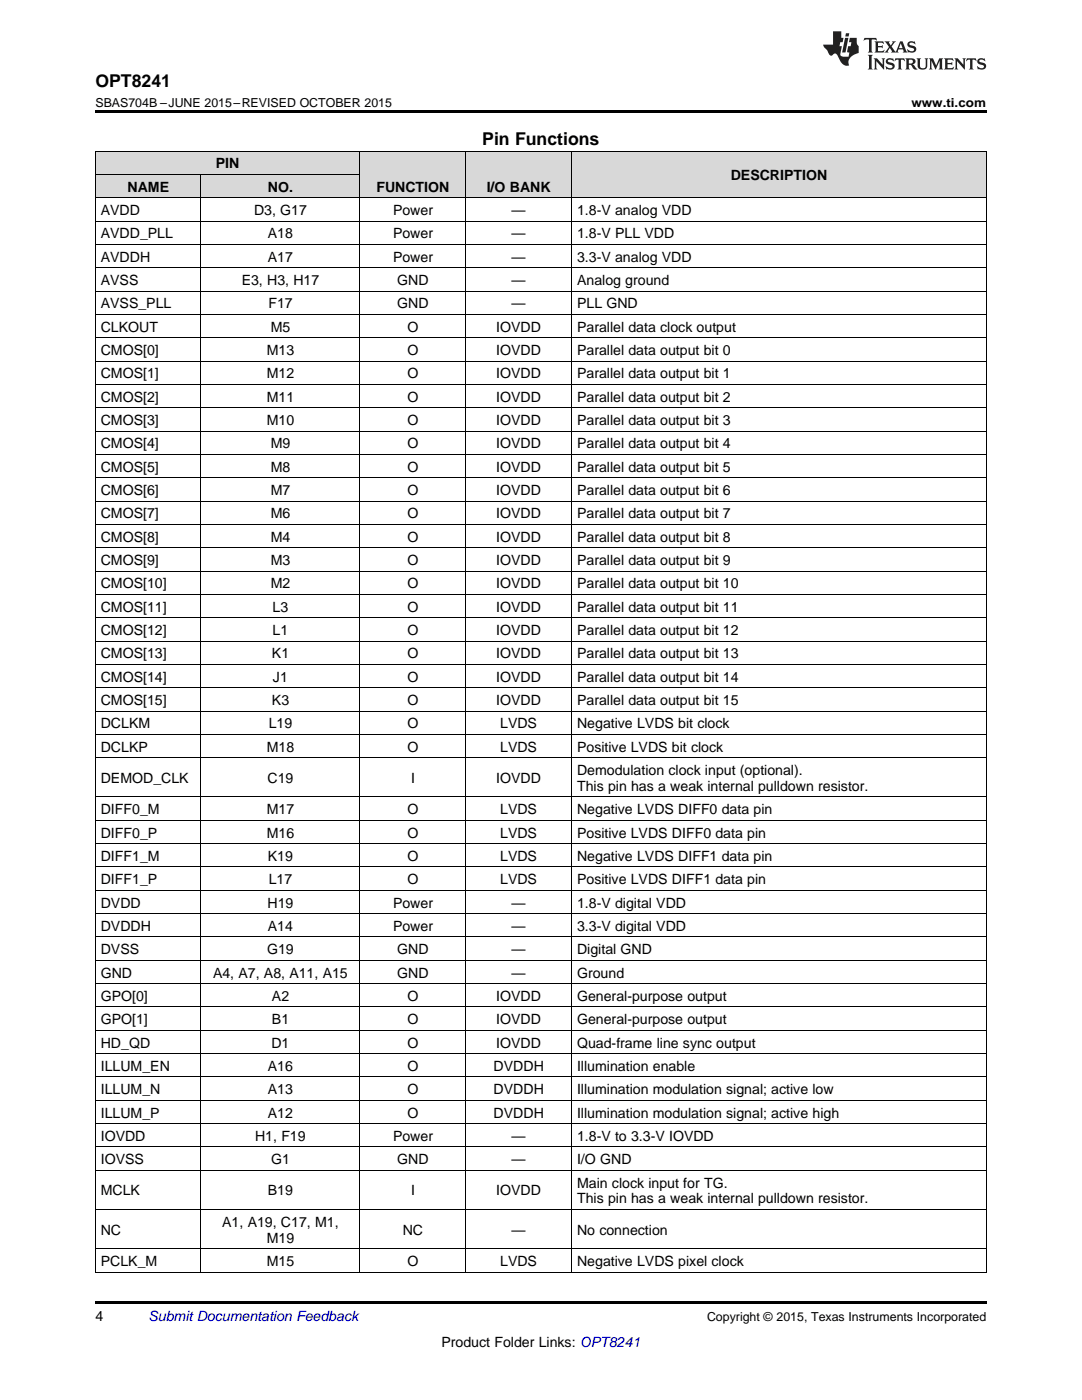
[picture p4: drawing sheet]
<svg xmlns="http://www.w3.org/2000/svg" width="216mm" height="279mm" viewBox="0 0 216 279" stroke-linecap="round" stroke-linejoin="round" font-family="sans-serif">
<defs><g id="words">
<g font-size="3.5">
<text x="19" y="17.3">OPT8241</text>
<text x="96.2" y="28.9">Pin Functions</text>
</g>
<g font-size="2.8">
<text x="43.1" y="33.6">PIN</text>
<text x="145.8" y="35.9">DESCRIPTION</text>
<text x="25.4" y="38.2">NAME</text>
<text x="53.4" y="38.2">NO.</text>
<text x="75.1" y="38.2">FUNCTION</text>
<text x="97.1" y="38.2">I/O BANK</text>
<text x="20.1" y="42.9">AVDD</text>
<text x="20.1" y="47.6">AVDD_PLL</text>
<text x="50.7" y="42.9">D3, G17</text>
<text x="53.4" y="47.6">A18</text>
<text x="78.4" y="42.9">Power</text>
<text x="78.4" y="47.6">Power</text>
<text x="102.1" y="42.9">—</text>
<text x="102.1" y="47.6">—</text>
<text x="115.1" y="42.9">1.8-V analog VDD</text>
<text x="115.1" y="47.6">1.8-V PLL VDD</text>
<text x="20.1" y="52.2">AVDDH</text>
<text x="53.4" y="52.2">A17</text>
<text x="78.4" y="52.2">Power</text>
<text x="102.1" y="52.2">—</text>
<text x="115.1" y="52.2">3.3-V analog VDD</text>
<text x="20.1" y="56.9">AVSS</text>
<text x="48.2" y="56.9">E3, H3, H17</text>
<text x="79.3" y="56.9">GND</text>
<text x="102.1" y="56.9">—</text>
<text x="115.1" y="56.9">Analog ground</text>
<text x="20.1" y="61.5">AVSS_PLL</text>
<text x="53.6" y="61.5">F17</text>
<text x="79.3" y="61.5">GND</text>
<text x="102.1" y="61.5">—</text>
<text x="115.1" y="61.5">PLL GND</text>
<text x="20.1" y="66.2">CLKOUT</text>
<text x="20.1" y="70.8">CMOS[0]</text>
<text x="53.2" y="70.8">M13</text>
<text x="54" y="66.2">M5</text>
<text x="81.3" y="66.2">O</text>
<text x="81.3" y="70.8">O</text>
<text x="99" y="66.2">IOVDD</text>
<text x="99" y="70.8">IOVDD</text>
<text x="115.1" y="66.2">Parallel data clock output</text>
<text x="115.1" y="70.8">Parallel data output bit 0</text>
<text x="20.1" y="75.5">CMOS[1]</text>
<text x="53.2" y="75.5">M12</text>
<text x="81.3" y="75.5">O</text>
<text x="99" y="75.5">IOVDD</text>
<text x="115.1" y="75.5">Parallel data output bit 1</text>
<text x="20.1" y="80.2">CMOS[2]</text>
<text x="53.2" y="80.2">M11</text>
<text x="81.3" y="80.2">O</text>
<text x="99" y="80.2">IOVDD</text>
<text x="115.1" y="80.2">Parallel data output bit 2</text>
<text x="20.1" y="84.8">CMOS[3]</text>
<text x="20.1" y="89.5">CMOS[4]</text>
<text x="53.2" y="84.8">M10</text>
<text x="54" y="89.5">M9</text>
<text x="81.3" y="84.8">O</text>
<text x="81.3" y="89.5">O</text>
<text x="99" y="84.8">IOVDD</text>
<text x="99" y="89.5">IOVDD</text>
<text x="115.1" y="84.8">Parallel data output bit 3</text>
<text x="115.1" y="89.5">Parallel data output bit 4</text>
<text x="20.1" y="94.1">CMOS[5]</text>
<text x="54" y="94.1">M8</text>
<text x="81.3" y="94.1">O</text>
<text x="99" y="94.1">IOVDD</text>
<text x="115.1" y="94.1">Parallel data output bit 5</text>
<text x="20.1" y="98.8">CMOS[6]</text>
<text x="54" y="98.8">M7</text>
<text x="81.3" y="98.8">O</text>
<text x="99" y="98.8">IOVDD</text>
<text x="115.1" y="98.8">Parallel data output bit 6</text>
<text x="20.1" y="103.4">CMOS[7]</text>
<text x="54" y="103.4">M6</text>
<text x="81.3" y="103.4">O</text>
<text x="99" y="103.4">IOVDD</text>
<text x="115.1" y="103.4">Parallel data output bit 7</text>
<text x="20.1" y="108.1">CMOS[8]</text>
<text x="20.1" y="112.7">CMOS[9]</text>
<text x="54" y="108.1">M4</text>
<text x="54" y="112.7">M3</text>
<text x="81.3" y="108.1">O</text>
<text x="81.3" y="112.7">O</text>
<text x="99" y="108.1">IOVDD</text>
<text x="99" y="112.7">IOVDD</text>
<text x="115.1" y="108.1">Parallel data output bit 8</text>
<text x="115.1" y="112.7">Parallel data output bit 9</text>
<text x="20.1" y="117.4">CMOS[10]</text>
<text x="54" y="117.4">M2</text>
<text x="81.3" y="117.4">O</text>
<text x="99" y="117.4">IOVDD</text>
<text x="115.1" y="117.4">Parallel data output bit 10</text>
<text x="20.1" y="122.1">CMOS[11]</text>
<text x="54.4" y="122.1">L3</text>
<text x="81.3" y="122.1">O</text>
<text x="99" y="122.1">IOVDD</text>
<text x="115.1" y="122.1">Parallel data output bit 11</text>
<text x="20.1" y="126.7">CMOS[12]</text>
<text x="20.1" y="131.4">CMOS[13]</text>
<text x="54.3" y="131.4">K1</text>
<text x="54.4" y="126.7">L1</text>
<text x="81.3" y="126.7">O</text>
<text x="81.3" y="131.4">O</text>
<text x="99" y="126.7">IOVDD</text>
<text x="99" y="131.4">IOVDD</text>
<text x="115.1" y="126.7">Parallel data output bit 12</text>
<text x="115.1" y="131.4">Parallel data output bit 13</text>
<text x="20.1" y="136">CMOS[14]</text>
<text x="54.5" y="136">J1</text>
<text x="81.3" y="136">O</text>
<text x="99" y="136">IOVDD</text>
<text x="115.1" y="136">Parallel data output bit 14</text>
<text x="20.1" y="140.7">CMOS[15]</text>
<text x="54.3" y="140.7">K3</text>
<text x="81.3" y="140.7">O</text>
<text x="99" y="140.7">IOVDD</text>
<text x="115.1" y="140.7">Parallel data output bit 15</text>
<text x="20.1" y="145.3">DCLKM</text>
<text x="53.6" y="145.3">L19</text>
<text x="81.3" y="145.3">O</text>
<text x="99.8" y="145.3">LVDS</text>
<text x="115.1" y="145.3">Negative LVDS bit clock</text>
<text x="20.1" y="150">DCLKP</text>
<text x="53.2" y="150">M18</text>
<text x="81.3" y="150">O</text>
<text x="99.8" y="150">LVDS</text>
<text x="115.1" y="150">Positive LVDS bit clock</text>
<text x="115.1" y="154.7">Demodulation clock input (optional).</text>
<text x="20.1" y="156.2">DEMOD_CLK</text>
<text x="53.4" y="156.2">C19</text>
<text x="82" y="156.2">I</text>
<text x="99" y="156.2">IOVDD</text>
<text x="115.1" y="157.8">This pin has a weak internal pulldown resistor.</text>
<text x="20.1" y="162.5">DIFF0_M</text>
<text x="20.1" y="167.1">DIFF0_P</text>
<text x="53.2" y="162.5">M17</text>
<text x="53.2" y="167.1">M16</text>
<text x="81.3" y="162.5">O</text>
<text x="81.3" y="167.1">O</text>
<text x="99.8" y="162.5">LVDS</text>
<text x="99.8" y="167.1">LVDS</text>
<text x="115.1" y="162.5">Negative LVDS DIFF0 data pin</text>
<text x="115.1" y="167.1">Positive LVDS DIFF0 data pin</text>
<text x="20.1" y="171.8">DIFF1_M</text>
<text x="53.4" y="171.8">K19</text>
<text x="81.3" y="171.8">O</text>
<text x="99.8" y="171.8">LVDS</text>
<text x="115.1" y="171.8">Negative LVDS DIFF1 data pin</text>
<text x="20.1" y="176.5">DIFF1_P</text>
<text x="53.6" y="176.5">L17</text>
<text x="81.3" y="176.5">O</text>
<text x="99.8" y="176.5">LVDS</text>
<text x="115.1" y="176.5">Positive LVDS DIFF1 data pin</text>
<text x="20.1" y="181.1">DVDD</text>
<text x="20.1" y="185.8">DVDDH</text>
<text x="53.4" y="181.1">H19</text>
<text x="53.4" y="185.8">A14</text>
<text x="78.4" y="181.1">Power</text>
<text x="78.4" y="185.8">Power</text>
<text x="102.1" y="181.1">—</text>
<text x="102.1" y="185.8">—</text>
<text x="115.1" y="181.1">1.8-V digital VDD</text>
<text x="115.1" y="185.8">3.3-V digital VDD</text>
<text x="20.1" y="190.4">DVSS</text>
<text x="53.3" y="190.4">G19</text>
<text x="79.3" y="190.4">GND</text>
<text x="102.1" y="190.4">—</text>
<text x="115.1" y="190.4">Digital GND</text>
<text x="20.1" y="195.1">GND</text>
<text x="42.5" y="195.1">A4, A7, A8, A11, A15</text>
<text x="79.3" y="195.1">GND</text>
<text x="102.1" y="195.1">—</text>
<text x="115.1" y="195.1">Ground</text>
<text x="20.1" y="199.7">GPO[0]</text>
<text x="54.3" y="199.7">A2</text>
<text x="81.3" y="199.7">O</text>
<text x="99" y="199.7">IOVDD</text>
<text x="115.1" y="199.7">General-purpose output</text>
<text x="20.1" y="204.4">GPO[1]</text>
<text x="20.1" y="209.1">HD_QD</text>
<text x="54.2" y="209.1">D1</text>
<text x="54.3" y="204.4">B1</text>
<text x="81.3" y="204.4">O</text>
<text x="81.3" y="209.1">O</text>
<text x="99" y="204.4">IOVDD</text>
<text x="99" y="209.1">IOVDD</text>
<text x="115.1" y="204.4">General-purpose output</text>
<text x="115.1" y="209.1">Quad-frame line sync output</text>
<text x="20.1" y="213.7">ILLUM_EN</text>
<text x="53.4" y="213.7">A16</text>
<text x="81.3" y="213.7">O</text>
<text x="98.5" y="213.7">DVDDH</text>
<text x="115.1" y="213.7">Illumination enable</text>
<text x="20.1" y="218.4">ILLUM_N</text>
<text x="53.4" y="218.4">A13</text>
<text x="81.3" y="218.4">O</text>
<text x="98.5" y="218.4">DVDDH</text>
<text x="115.1" y="218.4">Illumination modulation signal; active low</text>
<text x="20.1" y="223">ILLUM_P</text>
<text x="20.1" y="227.7">IOVDD</text>
<text x="50.9" y="227.7">H1, F19</text>
<text x="53.4" y="223">A12</text>
<text x="78.4" y="227.7">Power</text>
<text x="81.3" y="223">O</text>
<text x="98.5" y="223">DVDDH</text>
<text x="102.1" y="227.7">—</text>
<text x="115.1" y="223">Illumination modulation signal; active high</text>
<text x="115.1" y="227.7">1.8-V to 3.3-V IOVDD</text>
<text x="20.1" y="232.3">IOVSS</text>
<text x="54.1" y="232.3">G1</text>
<text x="79.3" y="232.3">GND</text>
<text x="102.1" y="232.3">—</text>
<text x="115.1" y="232.3">I/O GND</text>
<text x="20.1" y="238.6">MCLK</text>
<text x="53.4" y="238.6">B19</text>
<text x="82" y="238.6">I</text>
<text x="99" y="238.6">IOVDD</text>
<text x="115.1" y="237">Main clock input for TG.</text>
<text x="44.3" y="244.8">A1, A19, C17, M1,</text>
<text x="115.1" y="240.2">This pin has a weak internal pulldown resistor.</text>
<text x="20.1" y="246.4">NC</text>
<text x="53.2" y="248">M19</text>
<text x="80.4" y="246.4">NC</text>
<text x="102.1" y="246.4">—</text>
<text x="115.1" y="246.4">No connection</text>
<text x="20.1" y="252.7">PCLK_M</text>
<text x="53.2" y="252.7">M15</text>
<text x="81.3" y="252.7">O</text>
<text x="99.8" y="252.7">LVDS</text>
<text x="115.1" y="252.7">Negative LVDS pixel clock</text>
<text x="19" y="263.6">4</text>
<text x="88.1" y="268.9">Product Folder Links: OPT8241</text>
</g>
<text font-size="2.8" fill="#0000c8" x="29.6" y="263.6">Submit Documentation Feedback</text>
<g font-size="2.5">
<text x="19" y="21.4">SBAS704B –JUNE 2015–REVISED OCTOBER 2015</text>
<text x="181.9" y="21.4">www.ti.com</text>
<text x="141.1" y="263.6">Copyright © 2015, Texas Instruments Incorporated</text>
</g>
</g></defs>
<g fill="#d8d8d8">
<path d="M19 34.9h21.1v4.6h-21.1z"/>
<path d="M40.1 34.9h31.8v4.6h-31.8z"/>
<path d="M71.9 30.2h21.1v9.3h-21.1z"/>
<path d="M93 30.2h21.1v9.3h-21.1z"/>
<path d="M114.1 30.2h82.7v9.3h-82.7z"/>
<path d="M19 30.2h21.1v4.7h-21.1z"/>
<path d="M40.1 30.2h31.8v4.7h-31.8z"/>
</g>
<path d="M19 22h177.8v.5h-177.8zM19 259.7h177.8v.5h-177.8z" fill="#000"/>
<g fill="none" stroke="#000" stroke-width=".2">
<path d="M19 39.5h177.8M19 34.8h52.9M19 30.1h177.8M19.1 30.2v223.7M40.1 34.9v219M71.8 30.2v223.7M92.9 30.2v223.7M114 30.2v223.7M196.8 30.2v223.7M19 58.1h177.8M19 53.4h177.8M19 48.8h177.8"/>
<path d="M19 44.1h177.8M19 76.7h177.8M19 72.1h177.8M19 67.4h177.8M19 62.7h177.8M19 100h177.8M19 95.3h177.8M19 90.7h177.8M19 86h177.8M19 81.4h177.8M19 118.6h177.8M19 114h177.8"/>
<path d="M19 109.3h177.8M19 104.7h177.8M19 137.2h177.8M19 132.6h177.8M19 127.9h177.8M19 123.3h177.8M19 159h177.8M19 151.2h177.8M19 146.6h177.8M19 141.9h177.8M19 177.7h177.8M19 173h177.8"/>
<path d="M19 168.4h177.8M19 163.7h177.8M19 196.3h177.8M19 191.6h177.8M19 187h177.8M19 182.3h177.8M19 219.6h177.8M19 214.9h177.8M19 210.3h177.8M19 205.6h177.8M19 201h177.8M19 233.6h177.8"/>
<path d="M19 228.9h177.8M19 224.2h177.8M19 253.9h177.8M19 249.2h177.8M19 241.4h177.8"/>
</g>
<g fill="#231f20">
<path d="M172.5 7.6l-.1 .5 .4-.2h.6v.1v2.1l-.2 .4h.9l-.2-.4v-2.1l.1-.1h.5l.5 .2-.2-.5zM174.5 8.3l.2 .3v1.5l-.2 .4h1.8l.2-.6a1.04 1.04 0 0 1-1.3 .2v-.7h.6l.3 .2v-.6l-.3 .2h-.6v-.6l.8-.1 .4 .3-.2-.5zM176.5 8.3l.9 1.1-.9 1.1h.8l-.2-.2 .4-.7 .5 .7-.2 .2h1.5l-.2-.2 .2-.4h.9l.1 .4-.2 .2h1l-.3-.3-.7-1.9h-.5l-.9 2-.8-1 .9-1h-.8l.1 .3-.4 .5-.3-.6 .1-.2zM179.7 8.6l.4 1h-.7zM181.3 8.4a.63 .63 0 0 0-.2 .7 .63 .63 0 0 0 .6 .4l.6 .2 .1 .2a.75 .75 0 0 1-.7 .4 .75 .75 0 0 1-.6-.5l.1 .7 .1-.1a1.11 1.11 0 0 0 1.5-.6 1.13 1.13 0 0 0-1.2-.8l-.1-.4a1.04 1.04 0 0 1 1.2 .2l-.2-.5-.2 .1-.4-.2zM173.2 10.9l.2 .4v2.2l-.2 .4h1l-.3-.4v-2.2l.3-.4zM174.3 11.6l.3 .4v1.5l-.3 .4h.8l-.2-.4v-1.3l1.5 1.7v-1.9l.2-.4h-.7l.2 .4v.9l-1.1-1.3zM177 11.8a.62 .62 0 0 0-.2 .7 .62 .62 0 0 0 .6 .4l.6 .1 .1 .3a.76 .76 0 0 1-.7 .3 .76 .76 0 0 1-.7-.4l.2 .7 .1-.1a1.11 1.11 0 0 0 1.5-.6 1.13 1.13 0 0 0-1.2-.8l-.1-.4a1.04 1.04 0 0 1 1.2 .2l-.2-.6-.2 .1-.5-.1zM178.7 11.6l-.2 .6a.61 .61 0 0 1 .8-.3v1.6l-.2 .4h.9l-.2-.4v-1.6a.63 .63 0 0 1 .7 .3l-.1-.6zM180.6 11.6l.3 .4v1.5l-.3 .4h1l-.2-.2-.1-.8 .6 .2a.76 .76 0 0 0 1.2 .7l-1-1a.58 .58 0 0 0 .6-.5 .58 .58 0 0 0-.5-.6zM181.4 11.9h.1a.45 .45 0 0 1 .5 .1 .45 .45 0 0 1 .1 .5l-.8 .2zM182.9 11.6l.2 .2a2.17 2.17 0 0 0 .3 1.9 .99 .99 0 0 0 1.6-.6v-1.1l.2-.4h-.7l.2 .2a1.92 1.92 0 0 1-.2 1.8 .6 .6 0 0 1-.9-.5v-1.1l.2-.4zM185.4 11.6l.2 .4v1.5l-.2 .4h.7l-.2-.4v-1.4l.8 1.8 .8-1.8v1.4l-.2 .4h.9l-.2-.4v-1.5l.2-.4h-.8l-.6 1.5-.6-1.5zM188.4 11.6l.2 .4v1.5l-.2 .4h1.8l.1-.6a1.04 1.04 0 0 1-1.2 .1v-.6h.5l.4 .2v-.6l-.4 .2h-.5v-.7h.8l.3 .3-.1-.6zM190.5 11.6l.2 .4v1.5l-.2 .4h.7l-.2-.4v-1.3l1.5 1.7v-1.9l.2-.4h-.7l.2 .4v.9l-1.1-1.3zM192.9 11.6l-.1 .6a.61 .61 0 0 1 .7-.3l.1 1.6-.3 .4h1l-.3-.4 .1-1.6a.63 .63 0 0 1 .7 .3l-.1-.6zM195.2 11.8a.62 .62 0 0 0-.2 .7 .62 .62 0 0 0 .6 .4l.6 .1 .1 .3a.76 .76 0 0 1-.7 .3 .76 .76 0 0 1-.6-.4l.1 .7 .1-.1a1.11 1.11 0 0 0 1.6-.6 1.13 1.13 0 0 0-1.3-.8l-.1-.4a1.04 1.04 0 0 1 1.2 .2l-.1-.6-.2 .1-.5-.1z"/>
<path d="M166.2 6.3v2.6h-1.9v.4l.8 .9a.91 .91 0 0 0 1 .8 .56 .56 0 0 1 .5-.3 .56 .56 0 0 1 .5 .3l.4 .8a1.53 1.53 0 0 0 1.9 1.2 1.54 1.54 0 0 1 1-2.1l.9-.3v-1.4a1.52 1.52 0 0 1-.4-1.6h-1.3l-.2 .8h.5l-.2 .8h-.5l-.1 1v.2l.4 .1-.2 .8a1.93 1.93 0 0 1-1.6-.3l.3-1.8h-.5l.2-.8h.4l.2-.8h-.4v-1.3zM168.6 7.6l-.6 2.9h.7l.6-2.9zM168.8 6.6l-.1 .7h.6l.2-.7z"/>
</g>
<use href="#words"/>
</svg>
